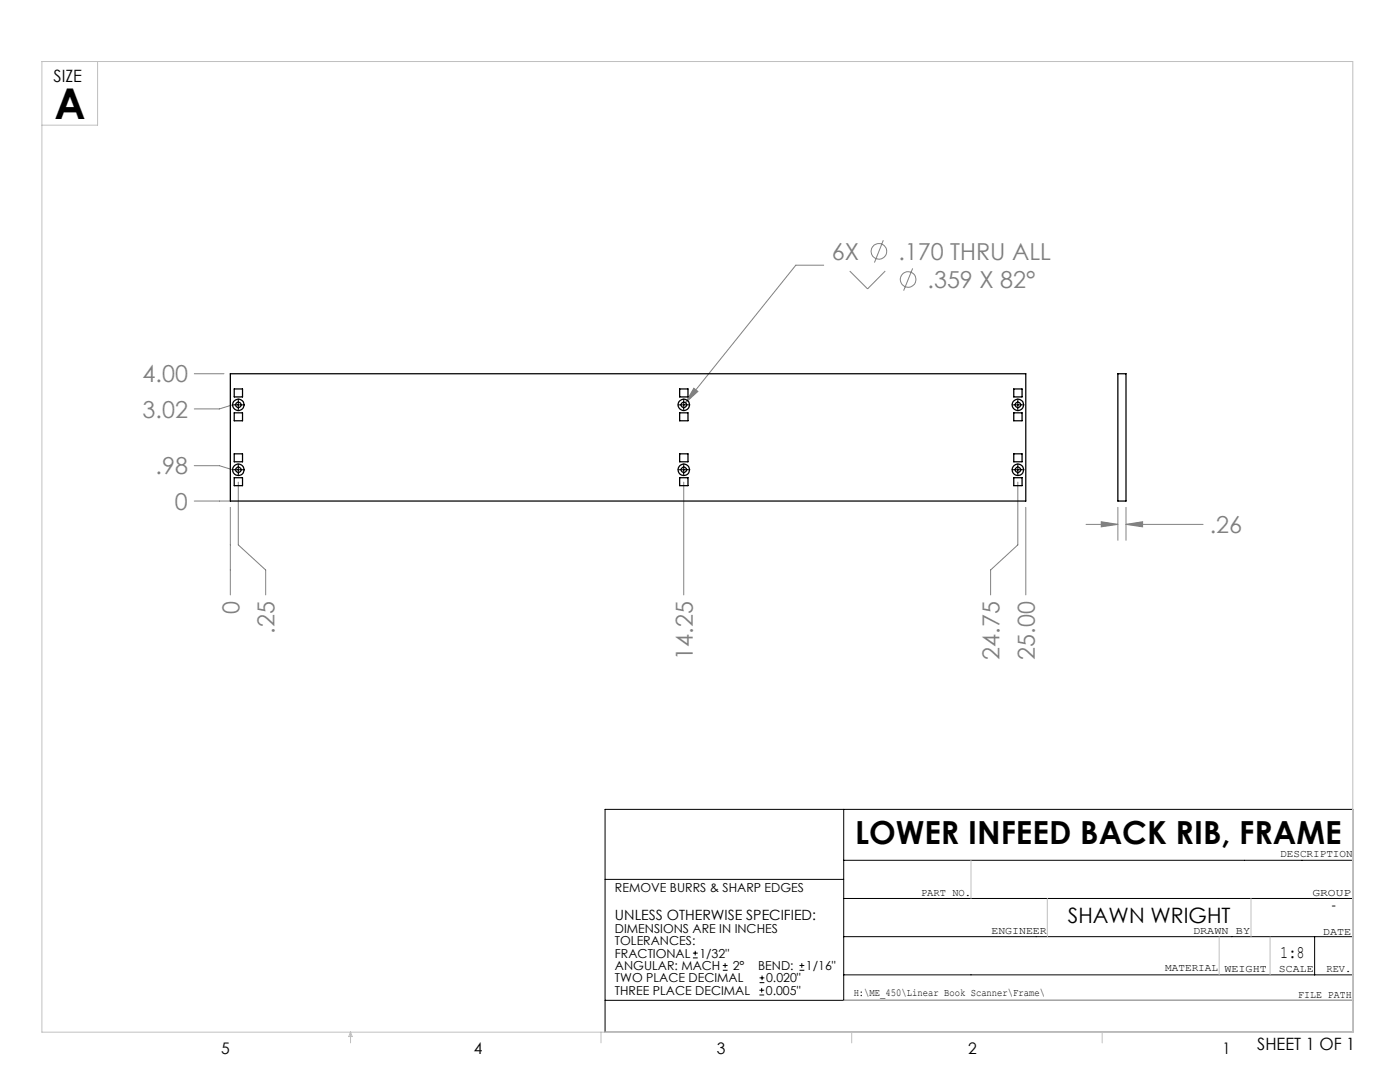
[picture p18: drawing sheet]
<svg xmlns="http://www.w3.org/2000/svg" width="279mm" height="216mm" viewBox="0 0 279 216" stroke-linecap="round" stroke-linejoin="round" font-family="sans-serif">
<defs><g id="words">
<text font-size="8.5" x="10.9" y="23.8">A</text>
<text font-size="6.3" x="170.6" y="168.4">LOWER INFEED BACK RIB, FRAME</text>
<g font-size="4.7" fill="#808080">
<text x="166" y="51.8">6X</text>
<text x="179.3" y="51.8">.170 THRU ALL</text>
<text x="185.1" y="57.5">.359 X 82°</text>
<text x="28.5" y="76.3">4.00</text>
<text x="28.5" y="83.4">3.02</text>
<text x="31" y="94.7">.98</text>
<text x="34.9" y="101.7">0</text>
<text x="241.4" y="106.4">.26</text>
<text x="47.8" y="122.6" transform="rotate(-90 47.8 122.6)">0</text>
<text x="54.8" y="126.5" transform="rotate(-90 54.8 126.5)">.25</text>
<text x="138.3" y="131.6" transform="rotate(-90 138.3 131.6)">14.25</text>
<text x="199.5" y="131.6" transform="rotate(-90 199.5 131.6)">24.75</text>
<text x="206.5" y="131.6" transform="rotate(-90 206.5 131.6)">25.00</text>
</g>
<text font-size="4.2" x="213.1" y="184.3">SHAWN WRIGHT</text>
<text font-size="3.5" x="255.5" y="191.2">1:8</text>
<g font-size="3.4">
<text x="10.7" y="16.4">SIZE</text>
<text x="250.9" y="209.5">SHEET 1 OF 1</text>
</g>
<g font-size="3.2">
<text x="44.2" y="210.4">5</text>
<text x="94.6" y="210.3">4</text>
<text x="143.1" y="210.4">3</text>
<text x="193.2" y="210.3">2</text>
<text x="244" y="210.3">1</text>
</g>
<g font-size="2.8">
<text x="122.7" y="183.6">UNLESS OTHERWISE SPECIFIED:</text>
<text x="265.7" y="181.6">-</text>
</g>
<g font-size="2.5">
<text x="122.7" y="178">REMOVE BURRS &amp; SHARP EDGES</text>
<text x="122.7" y="186.2">DIMENSIONS ARE IN INCHES</text>
<text x="122.7" y="188.6">TOLERANCES:</text>
<text x="122.7" y="191.1">FRACTIONAL</text>
<text x="139.6" y="191.1">1/32&quot;</text>
<text x="122.7" y="193.6">ANGULAR: MACH</text>
<text x="122.7" y="196">TWO PLACE DECIMAL</text>
<text x="146.2" y="193.6">2°</text>
<text x="151.3" y="193.6">BEND:</text>
<text x="152.9" y="196">0.020&quot;</text>
<text x="160.8" y="193.6">1/16&quot;</text>
<text x="122.7" y="198.5">THREE PLACE DECIMAL</text>
<text x="152.8" y="198.5">0.005&quot;</text>
</g>
<g font-size="2.1">
<text x="255.5" y="171">DESCRIPTION</text>
<text x="183.8" y="178.8">PART NO.</text>
<text x="261.9" y="178.8">GROUP</text>
<text x="197.9" y="186.4">ENGINEER</text>
<text x="238.1" y="186.4">DRAWN BY</text>
<text x="264" y="186.5">DATE</text>
<text x="232.5" y="193.8">MATERIAL</text>
<text x="244.4" y="193.9">WEIGHT</text>
<text x="255.2" y="194">SCALE</text>
<text x="264.7" y="193.9">REV.</text>
<text x="170.4" y="198.7">H:\ME_450\Linear Book Scanner\Frame\</text>
<text x="259.1" y="199.1">FILE PATH</text>
</g>
</g></defs>
<g fill="none" stroke="#808080" stroke-width=".2">
<path d="M164.4 52.9h-5.6l-22 27.5M169.6 54.1l3.5 3.5 3.6-3.5M176.3 47.9l-1.8 4.5M182.1 53.6l-1.8 4.4M38.8 74.6h5.9M138.5 77.5l.8 .6-2.5 2.3zM38.8 100h7.2M38.8 92.9h5l2.6 .8M46.4 80.8l-2.6 .8h-5M47.6 96.2v12.5l5.4 5v5M136.5 96.2v22.5M203.1 96.2v12.5l-5.4 5v5"/>
<path d="M46 101.2v17.5M204.7 101.2v17.5M216.7 104.6h6.4M219.8 104.1l3.3 .5-3.3 .5zM223.1 101.2v6.6M224.7 104.6l3.3-.5v1zM224.7 101.2v6.6M224.7 104.6h15.4"/>
<circle cx="175.4" cy="50.2" r="1.55"/>
<circle cx="181.3" cy="55.8" r="1.55"/>
</g>
<g fill="none" stroke="#000" stroke-width=".2">
<path d="M47.6 79.6v2.4M136.5 79.6v2.4M203.1 79.6v2.4M46.4 93.7h2.4M46.4 80.8h2.4M47.6 92.6v2.3M135.3 93.7h2.4M135.3 80.8h2.4M136.5 92.6v2.3M202 93.7h2.3M202 80.8h2.3M203.1 92.6v2.3"/>
<path d="M120.8 161.5h149.2v44.5h-149.2zM120.8 175.5h47.6M168.4 179.3h101.6M168.4 161.5v38.1M168.4 171.7h101.6M120.8 199.6h149.2M138.3 191.1h.9M138.3 190.2h.9M138.7 189.7v.9M144.3 193.6h.9M144.3 192.7h.9M144.7 192.2v.9"/>
<path d="M151.6 198.5h.9M151.6 197.6h.9M151.6 196.1h.9M151.6 195.1h.9M152 197.1v.9M152.1 194.7v.9M159.6 193.6h.9M159.6 192.7h.9M160 192.2v.9M168.4 186.9h101.6M168.4 194.5h101.6M262.4 186.9v7.6"/>
</g>
<g fill="none" stroke="#c0c0c0" stroke-width=".2">
<path d="M8.4 12.3h261.6v193.7h-261.6zM19.5 12.3v12.7h-11.1M193.8 171.7v7.6M209 179.3v7.6M249.7 179.3v7.6M168.4 199.6h101.6M243.3 186.9v7.6M253.5 186.9v7.6M70 206v2.1M70 206l.3 .8h-.7zM119.9 206v2.1M170 206v2.1"/>
<path d="M220 206v2.1"/>
</g>
<path d="M138.5 77.5l-1.7 2.9 2.5-2.3zM219.8 104.1l3.3 .5-3.3 .5zM224.7 104.6l3.3-.5v1z" fill="#808080"/>
<g fill="none" stroke="#000" stroke-width=".25">
<path d="M46 74.6h158.7v25.4h-158.7zM46.7 77.6h1.7v1.6h-1.7zM135.6 77.6h1.7v1.6h-1.7zM202.3 77.6h1.7v1.6h-1.7zM223.1 74.6h1.6v25.4h-1.6zM46.7 95.3h1.7v1.6h-1.7zM46.7 82.4h1.7v1.6h-1.7zM46.7 90.6h1.7v1.5h-1.7zM135.6 95.3h1.7v1.6h-1.7zM135.6 82.4h1.7v1.6h-1.7zM135.6 90.6h1.7v1.5h-1.7zM202.3 82.4h1.7v1.6h-1.7z"/>
<path d="M202.3 90.6h1.7v1.5h-1.7zM202.3 95.3h1.7v1.6h-1.7z"/>
<circle cx="47.6" cy="93.8" r="1.15"/>
<circle cx="47.6" cy="93.7" r=".54"/>
<circle cx="47.6" cy="80.8" r=".54"/>
<circle cx="47.6" cy="80.8" r="1.14"/>
<circle cx="136.5" cy="93.8" r="1.15"/>
<circle cx="136.5" cy="93.7" r=".54"/>
<circle cx="136.5" cy="80.8" r=".54"/>
<circle cx="136.5" cy="80.8" r="1.14"/>
<circle cx="203.1" cy="93.8" r="1.15"/>
<circle cx="203.2" cy="93.7" r=".54"/>
<circle cx="203.2" cy="80.8" r=".54"/>
<circle cx="203.2" cy="80.8" r="1.14"/>
</g>
<use href="#words"/>
</svg>
